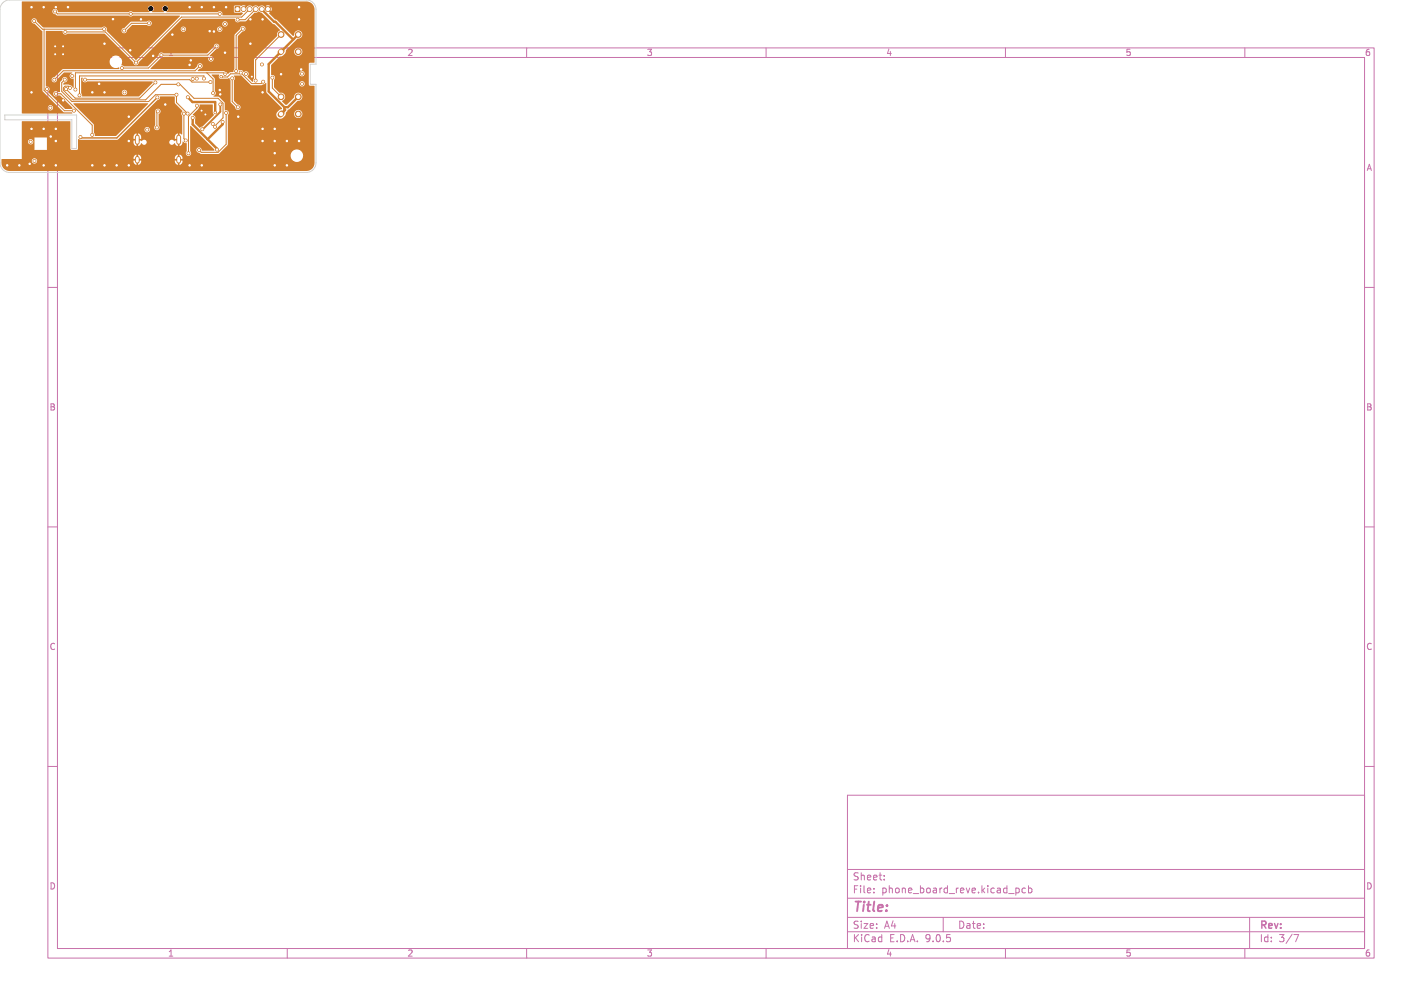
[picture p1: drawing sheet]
<svg xmlns="http://www.w3.org/2000/svg" width="297mm" height="210mm" viewBox="0 0 297 210" stroke-linecap="round" stroke-linejoin="round" font-family="sans-serif">
<defs><g id="words">
<text font-size="2.8" fill="#c872ab" x="178" y="190.9">Title:</text>
<g font-size="2.1" fill="#c872ab">
<text x="178" y="184">Sheet:</text>
<text x="178" y="186.7">File:</text>
<text x="184.1" y="186.7">phone_board_reve.kicad_pcb</text>
<text x="178" y="196.9">KiCad</text>
<text x="178" y="194.1">Size:</text>
<text x="184.7" y="194.1">A4</text>
<text x="185.7" y="196.9">E.D.A.</text>
<text x="193.3" y="196.9">9.0.5</text>
<text x="200" y="194.1">Date:</text>
<text x="263" y="194.3">Rev:</text>
<text x="263" y="196.9">Id:</text>
<text x="267.1" y="196.9">3/7</text>
</g>
<g font-size="1.8" fill="#c872ab">
<text x="35" y="11.9">1</text>
<text x="85" y="11.9">2</text>
<text x="135" y="11.9">3</text>
<text x="185" y="11.9">4</text>
<text x="235" y="11.9">5</text>
<text x="285" y="11.9">6</text>
<text x="285.4" y="35.9">A</text>
<text x="10.3" y="85.9">B</text>
<text x="285.3" y="85.9">B</text>
<text x="10.3" y="135.9">C</text>
<text x="285.3" y="135.9">C</text>
<text x="10.3" y="185.9">D</text>
<text x="285.3" y="185.9">D</text>
<text x="35" y="199.9">1</text>
<text x="85" y="199.9">2</text>
<text x="135" y="199.9">3</text>
<text x="185" y="199.9">4</text>
<text x="235" y="199.9">5</text>
<text x="285" y="199.9">6</text>
</g>
<text font-size="1.8" fill="#fff" x="10.3" y="35.9">A</text>
</g></defs>
<g fill="none" stroke="#c872ab" stroke-width=".21">
<path d="M10 10h277v190h-277zM12 12h273v186h-273zM60 10v2M110 10v2M160 10v2M210 10v2M260 10v2M10 60h2M285 60h2M10 110h2M285 110h2M10 160h2"/>
<path d="M177 166h108v32h-108zM285 160h2M60 198v2M110 198v2M160 198v2M177 194.5h108M177 191.5h108M177 187.5h108M177 181.5h108M182.5 186.3v.1M182.5 185.5v.1M184.7 183.6v.1"/>
<path d="M184.7 182.8v.1M197 191.5v3M210 198v2M212.2 185.5l.4-.1 .3 .3-.2 .6h-.5M214.2 185.5l-.5-.1-.2 .3 .1 .6h.6M214.8 185.5l.4-.1 .3 .3-.1 .6h-.6M214.8 184.9v1.5M260 198v2M261 191.5v6.5M270.2 195.1h1l-.6 1.5"/>
</g>
<path d="M58.8 10.7l-.2 .2M58.8 23.7l-.2 .2" fill="none" stroke="#ce7d2c" stroke-width="1.2"/>
<g fill="#ce7d2c" stroke="#ce7d2c" stroke-width=".21">
<path d="M49.1 1.4h1v1h-1z"/>
<circle cx="62.3" cy="23.8" r=".6"/>
<circle cx="62.3" cy="20.2" r=".6"/>
<circle cx="58.7" cy="20.2" r=".6"/>
<circle cx="62.3" cy="10.8" r=".6"/>
<circle cx="62.3" cy="7.2" r=".6"/>
<circle cx="58.7" cy="7.2" r=".6"/>
<circle cx="50.9" cy="1.9" r=".5"/>
<circle cx="52.1" cy="1.9" r=".5"/>
<circle cx="53.4" cy="1.9" r=".5"/>
<circle cx="54.7" cy="1.9" r=".5"/>
<circle cx="55.9" cy="1.9" r=".5"/>
<circle cx="26.9" cy="24.4" r=".3"/>
<circle cx="1.5" cy="34.5" r=".3"/>
<circle cx="62.5" cy="29.4" r=".3"/>
<circle cx="57.4" cy="29.4" r=".3"/>
<circle cx="52.3" cy="9.1" r=".3"/>
<circle cx="11.5" cy="11.3" r=".25"/>
<circle cx="44.7" cy="6.6" r=".3"/>
<circle cx="39.6" cy="34.5" r=".3"/>
<circle cx="46" cy="19.7" r=".3"/>
<circle cx="54.8" cy="26.9" r=".3"/>
<circle cx="47.2" cy="1.5" r=".3"/>
<circle cx="11.7" cy="29.4" r=".3"/>
<circle cx="39.6" cy="1.5" r=".3"/>
<circle cx="13.2" cy="9.7" r=".25"/>
<circle cx="62.5" cy="26.9" r=".3"/>
<circle cx="29.4" cy="4" r=".3"/>
<circle cx="6.6" cy="26.9" r=".3"/>
<circle cx="14.2" cy="1.5" r=".3"/>
<circle cx="4" cy="34.5" r=".3"/>
<circle cx="42.1" cy="1.5" r=".3"/>
<circle cx="59.9" cy="34.5" r=".3"/>
<circle cx="39.6" cy="13.6" r=".3"/>
<circle cx="32" cy="11.7" r=".3"/>
<circle cx="34.5" cy="21.8" r=".3"/>
<circle cx="19.3" cy="19.3" r=".3"/>
<circle cx="6.2" cy="34.2" r=".3"/>
<circle cx="47" cy="11" r=".3"/>
<circle cx="10.6" cy="28.5" r=".3"/>
<circle cx="6.6" cy="1.5" r=".3"/>
<circle cx="62.9" cy="14.5" r=".3"/>
<circle cx="62.5" cy="4" r=".3"/>
<circle cx="9.1" cy="26.9" r=".3"/>
<circle cx="52.6" cy="16" r=".25"/>
<circle cx="13.2" cy="20.9" r=".3"/>
<circle cx="57.4" cy="26.9" r=".3"/>
<circle cx="62.5" cy="1.5" r=".3"/>
<circle cx="52.3" cy="4" r=".3"/>
<circle cx="24.4" cy="34.5" r=".3"/>
<circle cx="54.8" cy="4" r=".3"/>
<circle cx="57.4" cy="32" r=".3"/>
<circle cx="13.2" cy="11.3" r=".25"/>
<circle cx="26.9" cy="29.4" r=".3"/>
<circle cx="6.6" cy="19.3" r=".3"/>
<circle cx="23.6" cy="4" r=".3"/>
<circle cx="21.8" cy="19.3" r=".3"/>
<circle cx="21.8" cy="9.1" r=".3"/>
<circle cx="9.1" cy="34.5" r=".3"/>
<circle cx="59.9" cy="29.4" r=".3"/>
<circle cx="9.1" cy="1.5" r=".3"/>
<circle cx="43.8" cy="6.5" r=".3"/>
<circle cx="42.9" cy="23.9" r=".25"/>
<circle cx="11.5" cy="9.7" r=".25"/>
<circle cx="49.8" cy="24.4" r=".3"/>
<circle cx="58.7" cy="15.5" r=".3"/>
<circle cx="20.7" cy="17.5" r=".3"/>
<circle cx="19.3" cy="34.5" r=".3"/>
<circle cx="42.1" cy="34.5" r=".3"/>
<circle cx="27.2" cy="10.5" r=".3"/>
<circle cx="11.7" cy="26.9" r=".3"/>
<circle cx="21.8" cy="34.5" r=".3"/>
<circle cx="44.7" cy="1.5" r=".3"/>
<circle cx="42.1" cy="23.1" r=".25"/>
<circle cx="11.7" cy="1.5" r=".3"/>
<circle cx="54.8" cy="19.3" r=".3"/>
<circle cx="36" cy="7.2" r=".3"/>
<circle cx="54.8" cy="29.4" r=".3"/>
<circle cx="26.9" cy="34.5" r=".3"/>
<circle cx="39.9" cy="12.6" r=".3"/>
<circle cx="45.9" cy="18.8" r=".3"/>
<circle cx="57.4" cy="34.5" r=".3"/>
<circle cx="30.7" cy="27.1" r=".3"/>
<circle cx="46" cy="21.8" r=".3"/>
<circle cx="42.3" cy="27" r=".3"/>
<circle cx="32.8" cy="26.6" r=".3"/>
<circle cx="33" cy="23.3" r=".3"/>
<circle cx="38.4" cy="23.7" r=".3"/>
<circle cx="38.8" cy="29.3" r=".3"/>
<circle cx="40.2" cy="24.6" r=".3"/>
<circle cx="45.3" cy="31.2" r=".3"/>
<circle cx="40.2" cy="16.5" r=".3"/>
<circle cx="46.5" cy="25.5" r=".3"/>
<circle cx="14.6" cy="18.4" r=".3"/>
<circle cx="37.2" cy="17.6" r=".3"/>
<circle cx="44.9" cy="26.5" r=".3"/>
<circle cx="39.2" cy="23.7" r=".3"/>
<circle cx="13.5" cy="16.6" r=".3"/>
<circle cx="44.4" cy="25.9" r=".3"/>
<circle cx="36.9" cy="19.8" r=".3"/>
<circle cx="39.2" cy="20.3" r=".3"/>
<circle cx="38.3" cy="6.1" r=".3"/>
<circle cx="45.9" cy="6.1" r=".3"/>
<circle cx="44.9" cy="23.5" r=".25"/>
<circle cx="41.6" cy="31.3" r=".3"/>
<circle cx="47.2" cy="23.6" r=".3"/>
<circle cx="39.4" cy="32" r=".3"/>
<circle cx="41.1" cy="22.1" r=".3"/>
<circle cx="32.9" cy="20.3" r=".3"/>
<circle cx="54.7" cy="13.5" r=".3"/>
<circle cx="10.5" cy="22.5" r=".3"/>
<circle cx="16.8" cy="28.6" r=".3"/>
<circle cx="63.1" cy="15.4" r=".3"/>
<circle cx="31.1" cy="4.9" r=".3"/>
<circle cx="25.9" cy="6.4" r=".3"/>
<circle cx="15.1" cy="15.9" r=".3"/>
<circle cx="33.7" cy="11.5" r=".3"/>
<circle cx="45.2" cy="9.7" r=".3"/>
<circle cx="25.5" cy="14.2" r=".3"/>
<circle cx="47" cy="5" r=".3"/>
<circle cx="44" cy="12.3" r=".3"/>
<circle cx="41.1" cy="16.4" r=".3"/>
<circle cx="11.7" cy="19.6" r=".3"/>
<circle cx="19.3" cy="28.2" r=".3"/>
<circle cx="9.8" cy="18.6" r=".3"/>
<circle cx="13.8" cy="18.6" r=".3"/>
<circle cx="32.5" cy="17.2" r=".3"/>
<circle cx="41.8" cy="13.8" r=".3"/>
<circle cx="11.3" cy="16.6" r=".3"/>
<circle cx="15.7" cy="18.7" r=".3"/>
<circle cx="44.5" cy="19.5" r=".3"/>
<circle cx="63.1" cy="17.5" r=".3"/>
<circle cx="6.4" cy="29.6" r=".3"/>
<circle cx="51.4" cy="15.4" r=".3"/>
<circle cx="47" cy="15.5" r=".25"/>
<circle cx="16.6" cy="19.9" r=".3"/>
<circle cx="42.6" cy="16.4" r=".3"/>
<circle cx="46.2" cy="16" r=".25"/>
<circle cx="55" cy="17.1" r=".3"/>
<circle cx="50.3" cy="15.2" r=".3"/>
<circle cx="7.2" cy="33.6" r=".3"/>
<circle cx="17.8" cy="16.6" r=".3"/>
<circle cx="44" cy="17.1" r=".3"/>
<circle cx="26" cy="19.3" r=".3"/>
<circle cx="45.9" cy="2.9" r=".3"/>
<circle cx="11.5" cy="2.4" r=".3"/>
<circle cx="27.3" cy="2.9" r=".3"/>
<circle cx="13.6" cy="6.7" r=".3"/>
<circle cx="28.4" cy="13.1" r=".3"/>
<circle cx="21.8" cy="6.1" r=".3"/>
<circle cx="7.1" cy="4.4" r=".3"/>
<circle cx="15.4" cy="23.1" r=".3"/>
<circle cx="53.4" cy="16.8" r=".3"/>
<circle cx="49.3" cy="14.9" r=".3"/>
<circle cx="50.7" cy="6" r=".3"/>
<circle cx="56.9" cy="16.2" r=".3"/>
<circle cx="49.7" cy="22.4" r=".3"/>
<circle cx="48.5" cy="16.3" r=".3"/>
<circle cx="49.6" cy="4.1" r=".3"/>
</g>
<path d="M28.7 28.6v1.1M28.7 33.1v.6M37.3 28.6v1.1M37.3 33.1v.6" fill="none" stroke="#ce7d2c" stroke-width="1"/>
<path d="M42.3 27h.1M46 21.8v1.5l-3.7 3.7" fill="none" stroke="#ce7d2c" stroke-width=".4"/>
<g fill="none" stroke="#ce7d2c" stroke-width=".21">
<path d="M7.1 4.4l1.8 1.7h12.9M9.2 6.1v12.8l4.2 4.2h2M11.5 2.4l.5 .5h33.9M11.7 19.6h1l6.6 6.5v2.1M13.5 16.6l-.6 .7v1.8l2.1 2.1h16.1l1.4-1.4h4.4v1.6l2.3 2.3M14.6 18.4l-.3-.4h-.7l-.4 .3v.5l2.1 2h15.1l3.2-3.2h4l2.9 2.9h5l1.1 1.1v3l-1.7 1.7v.2M17.8 16.6h21.8l.5 .5h3.9M31.1 4.9h-3.6l-1.6 1.5M32.5 17.2l-3.3 3.3h-13.5l-1.9-1.9M41.8 13.8l-1.1 1h-27.5l-1.9 1.8M42.6 16.4v-.5h-26v4M43.2 15.2l1.3 1.3v3"/>
<path d="M45.2 9.7l-1.8 1.8h-9.7l-2.7 2.7h-5.5M46.2 16l1.3 .1 .7-.7h1.8l.3-.2 2.3 2.2h2l.4-.3M47 15.5l-.3-.3h-30.9v3.5M48.5 16.3v4.9l1.2 1.2M50.7 6l-1.4 1.4v7.5M52.1 1.9l-1.6 1.7h-12.6l-9.5 9.5-6.4-6.4h-8.4M53.4 1.9l-2.2 2.2h-1.6M56.9 16.2v2.2l1.8 1.8M58.7 7.2l-5.3 5.3v4.3M33 23.3l-.2 .2v3.1M38.4 23.7v5.2l.4 .4M41.1 22.1v.4l-1.7 1.8v7.7"/>
<path d="M47.2 23.6v6.5l-1.7 1.7h-3.5l-.4-.5"/>
</g>
<path d="M54.7 1.9l2.6 2.7h.2l3.7 3.7M62.3 7.2l-6.2 6.2v5.7l3.3 3.3M39.2 20.3l1 1h4.7v2.2M40.3 24.6v1.4l5 5v.2M46.5 25.5v.4l-3.1 3.2M59.4 22.4v.4l.2 .1-.9 .9M62.3 20.2l-2.2 2.2h-.7" fill="none" stroke="#ce7d2c" stroke-width=".5"/>
<path d="M32.9 20.3l-8.5 8.5h-7.4l-.2-.2" fill="none" stroke="#ce7d2c" stroke-width=".3"/>
<g fill="#ce7d2c">
<path d="M4.6 .3h59.4a1.7 1.7 0 0 1 1.7 1.7v11l-1 .1-.2 .3v4.2l.2 .3 1 .1v16a1.7 1.7 0 0 1-1.7 1.7h-62a1.7 1.7 0 0 1-1.7-1.7v-.5h6.3a.56 .56 0 0 0 .8 .6 .56 .56 0 0 0 .2-.9 .56 .56 0 0 0-.9 .2l-.1 .1h-6.3l.1-.3h4.1l.1-.2h23.3v.2h.5v.3h-.5l.1 .5 .5 .4v-.5h.4v.5a.81 .81 0 0 0 .6-.9h-.5v-.3h.5v-.2h7v.2h.5v.3h-.5l.1 .5 .5 .4v-.5h.4v.5a.81 .81 0 0 0 .6-.9h-.5v-.3h.5v-.2l-.2-.5-.4-.2v.5h-.4v-.5l-.4 .2-.2 .5h-7l-.2-.5-.4-.2v.5h-.4v-.5l-.4 .2-.2 .5h-23.3v-1.7h5.2v-2.6h-2.6v2.6h-2.6v-1.8h1.2v.2a.56 .56 0 0 0 .9 .4 .56 .56 0 0 0 0-1 .56 .56 0 0 0-.9 .4h-1.2v-4.2h10.1v5.7l.3 .3 1.2-.1 .2-2.2 .5 .2h7.6l.7-.7h2.7v.5h.5v.3h-.5v.7l.3 .3 .3 .2v-.5h.4v.5l.7-.6a.55 .55 0 0 0 .9 .1 .55 .55 0 0 0-.1-.8 .55 .55 0 0 0-.8 .3l-.6-.2v-.3h.5v-.5l-.2-.4-.4-.2v.5h-.4v-.6l-.4 .3-.2 .4h-2.7l1.6-1.5h3.4a.55 .55 0 0 0 .4 .6 .55 .55 0 0 0 .7-.4 .55 .55 0 0 0-.4-.7h1.3v.2a.57 .57 0 0 0 .9 .4 .57 .57 0 0 0 0-1v-2.3a.57 .57 0 0 0 .4-.7 .57 .57 0 0 0-.7-.4 .57 .57 0 0 0-.4 .7v2.8l-.2 .3h-1.3a.55 .55 0 0 0-.7 .5h-3.4l6.1-6.1a.81 .81 0 0 0 .6-.8h2.9l.1 1.4 1.6 1.7-.2 .5 .2 .5v3.8l-.2 .1-.4-.3v.6h-.4v-.6l-.3 .2-.2 .4-.1 .6h.5v.3l-.5 .2a.54 .54 0 0 0-.8-.3 .54 .54 0 0 0-.2 .7 .54 .54 0 0 0 .8 .1l.2-.1 .3 .4 .3 .2v-.5h.4v.5a.98 .98 0 0 0 .7-1l.4 .3 .4 .1v1.7a.55 .55 0 0 0 0 .8 .55 .55 0 0 0 .7 0h21v.2a1.3 1.3 0 0 0 2 1 1.3 1.3 0 0 0 0-2.2 1.3 1.3 0 0 0-2 1h-21l.2-.3-.2-.6 .1-5.2 5 5-2.6 .2a.65 .65 0 0 0-.4-.6 .65 .65 0 0 0-.8 .2 .59 .59 0 0 0 .6 .8l.4 .3 3.7-.1 1.8-1.8 .1-6.3a.62 .62 0 0 0 .1-.7 .62 .62 0 0 0-.7-.3l-.1-1.7-1.1-1.1h-1.2l.1-.2a.59 .59 0 0 0 .2-1v-2.5l-.7-.9h1.6a.54 .54 0 0 0 0 .7 .54 .54 0 0 0 .7 .1l1.4-.1 .3 .5v4.5l.9 1a.57 .57 0 0 0 .6 .7 .57 .57 0 0 0 .5-.6 .57 .57 0 0 0-.6-.6l-.7-.8v-4.3a.67 .67 0 0 0-.1-.9l1.6-.1 2.1 2.1h2.1l1-.5 .1 2.1 3.2 3.2v.2l-.6 .2-.5 .5a.85 .85 0 0 0 .2 1.1 .85 .85 0 0 0 1.1 0l.5-.5 .1-.4h1.7a.85 .85 0 0 0 1.2 .9 .85 .85 0 0 0 .3-1.4 .85 .85 0 0 0-1.4 .3l-.1 .2h-1.7l.4-.8 .3-.1 1.8-1.7a.85 .85 0 0 0 1-.9 .85 .85 0 0 0-.9-.9 .85 .85 0 0 0-.9 1l-1.5 1.6h-.3l-.7-.8a.87 .87 0 0 0 .6-1.1 .87 .87 0 0 0-1-.6l-1.2-1.1-.1-.9h5.3a.56 .56 0 0 0 .7 .7 .56 .56 0 0 0 .3-1 .56 .56 0 0 0-.9 .2l-5.4 .1 .1-.8a.6 .6 0 0 0 0-.7 .6 .6 0 0 0-.7-.3v-.3h5.9v.2a.56 .56 0 0 0 .9 .4 .56 .56 0 0 0 0-1 .56 .56 0 0 0-.9 .4h-5.9v-1.7l1.8-1.8 .7-.2 .5-.5 .1-.4h1.7v.2a.85 .85 0 0 0 1.3 .6 .85 .85 0 0 0 0-1.4 .85 .85 0 0 0-1.3 .6h-1.7v-.1l2.5-2.5a.85 .85 0 0 0 1-.9 .85 .85 0 0 0-.9-.9 .85 .85 0 0 0-.9 1l-.2 .2-3.4-3.3-.4-.2-1.2-1.2 .2-.2-.4-.4 .3-.2 .3 .3 .1-.3-.1-.5-.3 .3-.3-.2 .4-.4-.4-.1-.5 .1 .4 .4-.3 .2-.3-.3a.88 .88 0 0 0-1.3-.1 .97 .97 0 0 0-1.3 0 .75 .75 0 0 0-1.2 .1l-.3 .3-.3-.2 .4-.4-.4-.1-.5 .2-1.5-.1v1.4l1.5-.1 .3 .2-.4 .5-3.9-.1a.58 .58 0 0 0-.2-.7 .58 .58 0 0 0-.8 .1h-10.6l-.1-.1a.65 .65 0 0 0 .2-1 .65 .65 0 0 0-1 .1 .65 .65 0 0 0 .4 1h-2.6a.64 .64 0 0 0 .5-.9 .64 .64 0 0 0-.9-.3 .64 .64 0 0 0-.3 .9l.3 .3h-3.5l-.6-.2-.4 .2h-14.6a.64 .64 0 0 0-.5-.6 .64 .64 0 0 0-.7 .3 .58 .58 0 0 0 .6 .8l.4 .3h14.9a.6 .6 0 0 0 .9 0h9.7l.1 .1-9.2 9.1-6.1-6.1 3.1-.1v.2a.57 .57 0 0 0 .6 .4 .57 .57 0 0 0 .5-.6l1.1-1.1h3.1a.57 .57 0 0 0 .8 .1 .57 .57 0 0 0 0-.9 .57 .57 0 0 0-.8 .1h-3.3l-1.4 1.3-.4 .1-.2 .4h-3.1a.57 .57 0 0 0-.3-.7 .57 .57 0 0 0-.7 .1h-12.3l-1.3-1.2a.57 .57 0 0 0-.5-.7 .57 .57 0 0 0-.6 .6 .57 .57 0 0 0 .6 .6l1.7 1.5v12.5l4.3 4.4 1.8 .1 .1 .1-.1 .1-10.4-.1v-1.2h5.4a.56 .56 0 0 0 .7 .6 .56 .56 0 0 0 .2-.9 .56 .56 0 0 0-.9 .2v.1h-5.4z"/>
<path d="M15.4 21.6h15.4l.1 .1-6.6 6.7h-4.4l-.3-.7-.1-1.8-4.2-4.2z"/>
<path d="M41.7 21.8h2.7v1.8l.3 .4-2.4 2.4-.5 .3-1-.9v-1a.67 .67 0 0 0-.5-.8l1.1-1.2z"/>
<path d="M9.6 6.5h3.5a.61 .61 0 0 0 .3 .7 .61 .61 0 0 0 .7-.2h7.8l5.9 6a.58 .58 0 0 0 .6 .6 .58 .58 0 0 0 .6-.6l6.9-7h1.8a.56 .56 0 0 0 .6 .7 .56 .56 0 0 0 .6-.7h6.4v.2a.56 .56 0 0 0 .9 .4 .56 .56 0 0 0 0-1 .56 .56 0 0 0-.9 .4h-6.4l-.1-.1a.56 .56 0 0 0-.6-.4 .56 .56 0 0 0-.5 .5h-1.8l1.1-1.1h9.4v.2a.56 .56 0 0 0 .9 .4 .56 .56 0 0 0 0-1 .56 .56 0 0 0-.9 .4h-9.4l1.1-1h10.9a.61 .61 0 0 0 .4 .7 .61 .61 0 0 0 .7-.1l1.2-.1 1.8-1.7 .5-.1a.47 .47 0 0 1 .9 0l4 3.7a1.1 1.1 0 0 0-.6 1.3l-4.8 4.8-.1 4-.2 .7-1.1-1.1a.63 .63 0 0 0 .2-.7 .63 .63 0 0 0-.7-.4l-.3 .2a.85 .85 0 0 0-1.1-.5l-.1-.2v-6.8l.9-1a.57 .57 0 0 0 .7-.6 .57 .57 0 0 0-.6-.6 .57 .57 0 0 0-.6 .7l-1.1 1.2v7.1l-.3 .6-.7 .1-.4 .4-.3-.4-.6-.3h-5.4l.4-.5a.56 .56 0 0 0 .6-.6 .56 .56 0 0 0-.6-.5 .56 .56 0 0 0-.5 .6l-.6 .6h-9.2l2.2-2.3 .6-.2h9.4a.56 .56 0 0 0 .1 .9 .56 .56 0 0 0 .8-.3 .56 .56 0 0 0-.5-.8l-.2-.1 1.3-1.3a.57 .57 0 0 0 .7-.6 .57 .57 0 0 0-.6-.6 .57 .57 0 0 0-.5 .7l-1.5 1.4h-9a.6 .6 0 0 0-.7-.2 .6 .6 0 0 0-.4 .6l-2.3 2.3h-4.9l-.5-.3a1.31 1.31 0 0 0-.5-1.9 1.31 1.31 0 0 0-1.9 .8 1.31 1.31 0 0 0 1.1 1.7l.7-.1 .1 .3h-11.7l-1.8 1.7a.57 .57 0 0 0-.6 .5 .57 .57 0 0 0 .6 .6 .57 .57 0 0 0 .5-.6l1.5-1.5 1.7 .1a.66 .66 0 0 0-.5 .5 .66 .66 0 0 0 .3 .7l.5 .1-.1 1.8-.3-.4-.6-.2h-1.1v-.3l.2-.2a.56 .56 0 0 0 .6-.6 .56 .56 0 0 0-.7-.5 .56 .56 0 0 0-.5 .6l-.4 .5v2h-.4a.57 .57 0 0 0-.8 0 .57 .57 0 0 0 0 .8 .57 .57 0 0 0 .8-.1l.5 .1 2.5 2.6-1.5 .1-3.6-3.5a.63 .63 0 0 0 .3-.8 .63 .63 0 0 0-.7-.4z"/>
<path d="M17 16.2l.3 .1a.6 .6 0 0 0 .1 .7 .6 .6 0 0 0 .8 0l13.7 .1v.2l-2.9 2.8h-11.8l-.2-.7v-.2h8.4a.56 .56 0 0 0 .7 .7 .56 .56 0 0 0 .3-.9 .56 .56 0 0 0-.9 .2h-8.5z"/>
</g>
<path d="M.6 .6l.7-.5 .7-.1h62a2 2 0 0 1 2 2v11.4h-1.2v4.2h1.2v16.4a2 2 0 0 1-2 2h-62a2 2 0 0 1-2-2v-32l.2-.8zM1 24h15v7h-1v-6h-14z" fill="none" stroke="#d0d2cd" stroke-width=".21"/>
<g fill="#fff" stroke="#fff" stroke-width=".21">
<circle cx="26.9" cy="24.4" r=".15"/>
<circle cx="1.5" cy="34.5" r=".15"/>
<circle cx="62.5" cy="29.4" r=".15"/>
<circle cx="57.4" cy="29.4" r=".15"/>
<circle cx="52.3" cy="9.1" r=".15"/>
<circle cx="11.5" cy="11.3" r=".1"/>
<circle cx="44.7" cy="6.6" r=".15"/>
<circle cx="39.6" cy="34.5" r=".15"/>
<circle cx="46" cy="19.7" r=".15"/>
<circle cx="54.8" cy="26.9" r=".15"/>
<circle cx="47.2" cy="1.5" r=".15"/>
<circle cx="11.7" cy="29.4" r=".15"/>
<circle cx="39.6" cy="1.5" r=".15"/>
<circle cx="13.2" cy="9.7" r=".1"/>
<circle cx="62.5" cy="26.9" r=".15"/>
<circle cx="29.4" cy="4" r=".15"/>
<circle cx="6.6" cy="26.9" r=".15"/>
<circle cx="14.2" cy="1.5" r=".15"/>
<circle cx="4" cy="34.5" r=".15"/>
<circle cx="42.1" cy="1.5" r=".15"/>
<circle cx="59.9" cy="34.5" r=".15"/>
<circle cx="39.6" cy="13.5" r=".15"/>
<circle cx="32" cy="11.7" r=".15"/>
<circle cx="34.5" cy="21.8" r=".15"/>
<circle cx="19.3" cy="19.3" r=".15"/>
<circle cx="6.2" cy="34.2" r=".15"/>
<circle cx="47" cy="11" r=".15"/>
<circle cx="10.6" cy="28.5" r=".15"/>
<circle cx="6.6" cy="1.5" r=".15"/>
<circle cx="62.9" cy="14.5" r=".15"/>
<circle cx="62.5" cy="4" r=".15"/>
<circle cx="9.1" cy="26.9" r=".15"/>
<circle cx="52.6" cy="16" r=".1"/>
<circle cx="13.2" cy="21" r=".15"/>
<circle cx="57.4" cy="26.9" r=".15"/>
<circle cx="62.5" cy="1.5" r=".15"/>
<circle cx="52.3" cy="4" r=".15"/>
<circle cx="24.4" cy="34.5" r=".15"/>
<circle cx="54.8" cy="4" r=".15"/>
<circle cx="57.4" cy="32" r=".15"/>
<circle cx="13.2" cy="11.3" r=".1"/>
<circle cx="26.9" cy="29.4" r=".15"/>
<circle cx="6.6" cy="19.3" r=".15"/>
<circle cx="23.6" cy="4" r=".15"/>
<circle cx="21.8" cy="19.3" r=".15"/>
<circle cx="21.8" cy="9.1" r=".15"/>
<circle cx="9.1" cy="34.5" r=".15"/>
<circle cx="59.9" cy="29.4" r=".15"/>
<circle cx="9.1" cy="1.5" r=".15"/>
<circle cx="43.8" cy="6.5" r=".15"/>
<circle cx="42.9" cy="23.9" r=".1"/>
<circle cx="11.5" cy="9.7" r=".1"/>
<circle cx="49.8" cy="24.4" r=".15"/>
<circle cx="58.7" cy="15.5" r=".15"/>
<circle cx="20.7" cy="17.5" r=".15"/>
<circle cx="19.3" cy="34.5" r=".15"/>
<circle cx="42.1" cy="34.5" r=".15"/>
<circle cx="27.2" cy="10.5" r=".15"/>
<circle cx="11.7" cy="26.9" r=".15"/>
<circle cx="21.8" cy="34.5" r=".15"/>
<circle cx="44.7" cy="1.5" r=".15"/>
<circle cx="42.1" cy="23.1" r=".1"/>
<circle cx="11.7" cy="1.5" r=".15"/>
<circle cx="54.8" cy="19.3" r=".15"/>
<circle cx="36" cy="7.2" r=".15"/>
<circle cx="54.8" cy="29.4" r=".15"/>
<circle cx="26.9" cy="34.5" r=".15"/>
<circle cx="39.8" cy="12.6" r=".15"/>
<circle cx="45.9" cy="18.8" r=".15"/>
<circle cx="57.4" cy="34.5" r=".15"/>
<circle cx="30.7" cy="27.1" r=".15"/>
<circle cx="46" cy="21.8" r=".15"/>
<circle cx="42.3" cy="27" r=".15"/>
<circle cx="32.8" cy="26.6" r=".15"/>
<circle cx="33" cy="23.2" r=".15"/>
<circle cx="38.4" cy="23.7" r=".15"/>
<circle cx="38.8" cy="29.3" r=".15"/>
<circle cx="40.2" cy="24.6" r=".15"/>
<circle cx="45.3" cy="31.2" r=".15"/>
<circle cx="40.2" cy="16.5" r=".15"/>
<circle cx="46.5" cy="25.5" r=".15"/>
<circle cx="14.6" cy="18.4" r=".15"/>
<circle cx="37.2" cy="17.6" r=".15"/>
<circle cx="44.9" cy="26.5" r=".15"/>
<circle cx="39.2" cy="23.7" r=".15"/>
<circle cx="13.5" cy="16.6" r=".15"/>
<circle cx="44.4" cy="25.9" r=".15"/>
<circle cx="36.9" cy="19.8" r=".15"/>
<circle cx="39.2" cy="20.3" r=".15"/>
<circle cx="38.3" cy="6.1" r=".15"/>
<circle cx="45.9" cy="6.1" r=".15"/>
<circle cx="45" cy="23.5" r=".1"/>
<circle cx="41.6" cy="31.3" r=".15"/>
<circle cx="47.2" cy="23.6" r=".15"/>
<circle cx="39.4" cy="32" r=".15"/>
<circle cx="41.1" cy="22.1" r=".15"/>
<circle cx="32.9" cy="20.3" r=".15"/>
<circle cx="54.7" cy="13.5" r=".15"/>
<circle cx="10.5" cy="22.5" r=".15"/>
<circle cx="16.8" cy="28.6" r=".15"/>
<circle cx="63.1" cy="15.4" r=".15"/>
<circle cx="31.1" cy="4.9" r=".15"/>
<circle cx="25.9" cy="6.4" r=".15"/>
<circle cx="15.1" cy="15.9" r=".15"/>
<circle cx="33.7" cy="11.5" r=".15"/>
<circle cx="45.2" cy="9.7" r=".15"/>
<circle cx="25.5" cy="14.2" r=".15"/>
<circle cx="47" cy="5" r=".15"/>
<circle cx="44.1" cy="12.3" r=".15"/>
<circle cx="41.1" cy="16.4" r=".15"/>
<circle cx="11.7" cy="19.6" r=".15"/>
<circle cx="19.3" cy="28.2" r=".15"/>
<circle cx="9.8" cy="18.6" r=".15"/>
<circle cx="13.8" cy="18.6" r=".15"/>
<circle cx="32.5" cy="17.2" r=".15"/>
<circle cx="41.8" cy="13.8" r=".15"/>
<circle cx="11.3" cy="16.6" r=".15"/>
<circle cx="15.8" cy="18.7" r=".15"/>
<circle cx="44.5" cy="19.4" r=".15"/>
<circle cx="63.1" cy="17.5" r=".15"/>
<circle cx="6.4" cy="29.6" r=".15"/>
<circle cx="51.4" cy="15.4" r=".15"/>
<circle cx="47" cy="15.5" r=".1"/>
<circle cx="16.6" cy="19.9" r=".15"/>
<circle cx="42.6" cy="16.4" r=".15"/>
<circle cx="46.2" cy="16" r=".1"/>
<circle cx="55" cy="17.1" r=".15"/>
<circle cx="50.3" cy="15.2" r=".15"/>
<circle cx="7.2" cy="33.6" r=".15"/>
<circle cx="17.8" cy="16.6" r=".15"/>
<circle cx="44" cy="17.1" r=".15"/>
<circle cx="26" cy="19.3" r=".15"/>
<circle cx="45.9" cy="2.9" r=".15"/>
<circle cx="11.5" cy="2.4" r=".15"/>
<circle cx="27.3" cy="2.9" r=".15"/>
<circle cx="13.6" cy="6.7" r=".15"/>
<circle cx="28.4" cy="13.1" r=".15"/>
<circle cx="21.8" cy="6.1" r=".15"/>
<circle cx="7.1" cy="4.4" r=".15"/>
<circle cx="15.4" cy="23.1" r=".15"/>
<circle cx="53.4" cy="16.8" r=".15"/>
<circle cx="49.3" cy="14.9" r=".15"/>
<circle cx="50.7" cy="6" r=".15"/>
<circle cx="56.9" cy="16.2" r=".15"/>
<circle cx="49.7" cy="22.4" r=".15"/>
<circle cx="48.5" cy="16.3" r=".15"/>
<circle cx="49.6" cy="4.1" r=".15"/>
<circle cx="58.7" cy="23.8" r=".35"/>
<circle cx="62.3" cy="23.8" r=".35"/>
<circle cx="62.3" cy="20.2" r=".35"/>
<circle cx="58.7" cy="20.2" r=".35"/>
<circle cx="30.1" cy="29.7" r=".32"/>
<circle cx="35.9" cy="29.7" r=".32"/>
<circle cx="62" cy="32.5" r="1.1"/>
<circle cx="58.7" cy="10.8" r=".35"/>
<circle cx="62.3" cy="10.8" r=".35"/>
<circle cx="62.3" cy="7.2" r=".35"/>
<circle cx="58.7" cy="7.2" r=".35"/>
<circle cx="49.6" cy="1.9" r=".33"/>
<circle cx="50.9" cy="1.9" r=".33"/>
<circle cx="52.1" cy="1.9" r=".33"/>
<circle cx="53.4" cy="1.9" r=".33"/>
<circle cx="54.7" cy="1.9" r=".33"/>
<circle cx="55.9" cy="1.9" r=".33"/>
<circle cx="24.2" cy="12.9" r="1.1"/>
</g>
<path d="M28.7 28.6v1.1M28.7 33.1v.6M37.3 28.6v1.1M37.3 33.1v.6" fill="none" stroke="#fff" stroke-width=".6"/>
<g fill="#000" stroke="#000" stroke-width=".21">
<circle cx="31.5" cy="1.8" r=".42"/>
<circle cx="34.5" cy="1.8" r=".42"/>
</g>
<use href="#words"/>
</svg>
